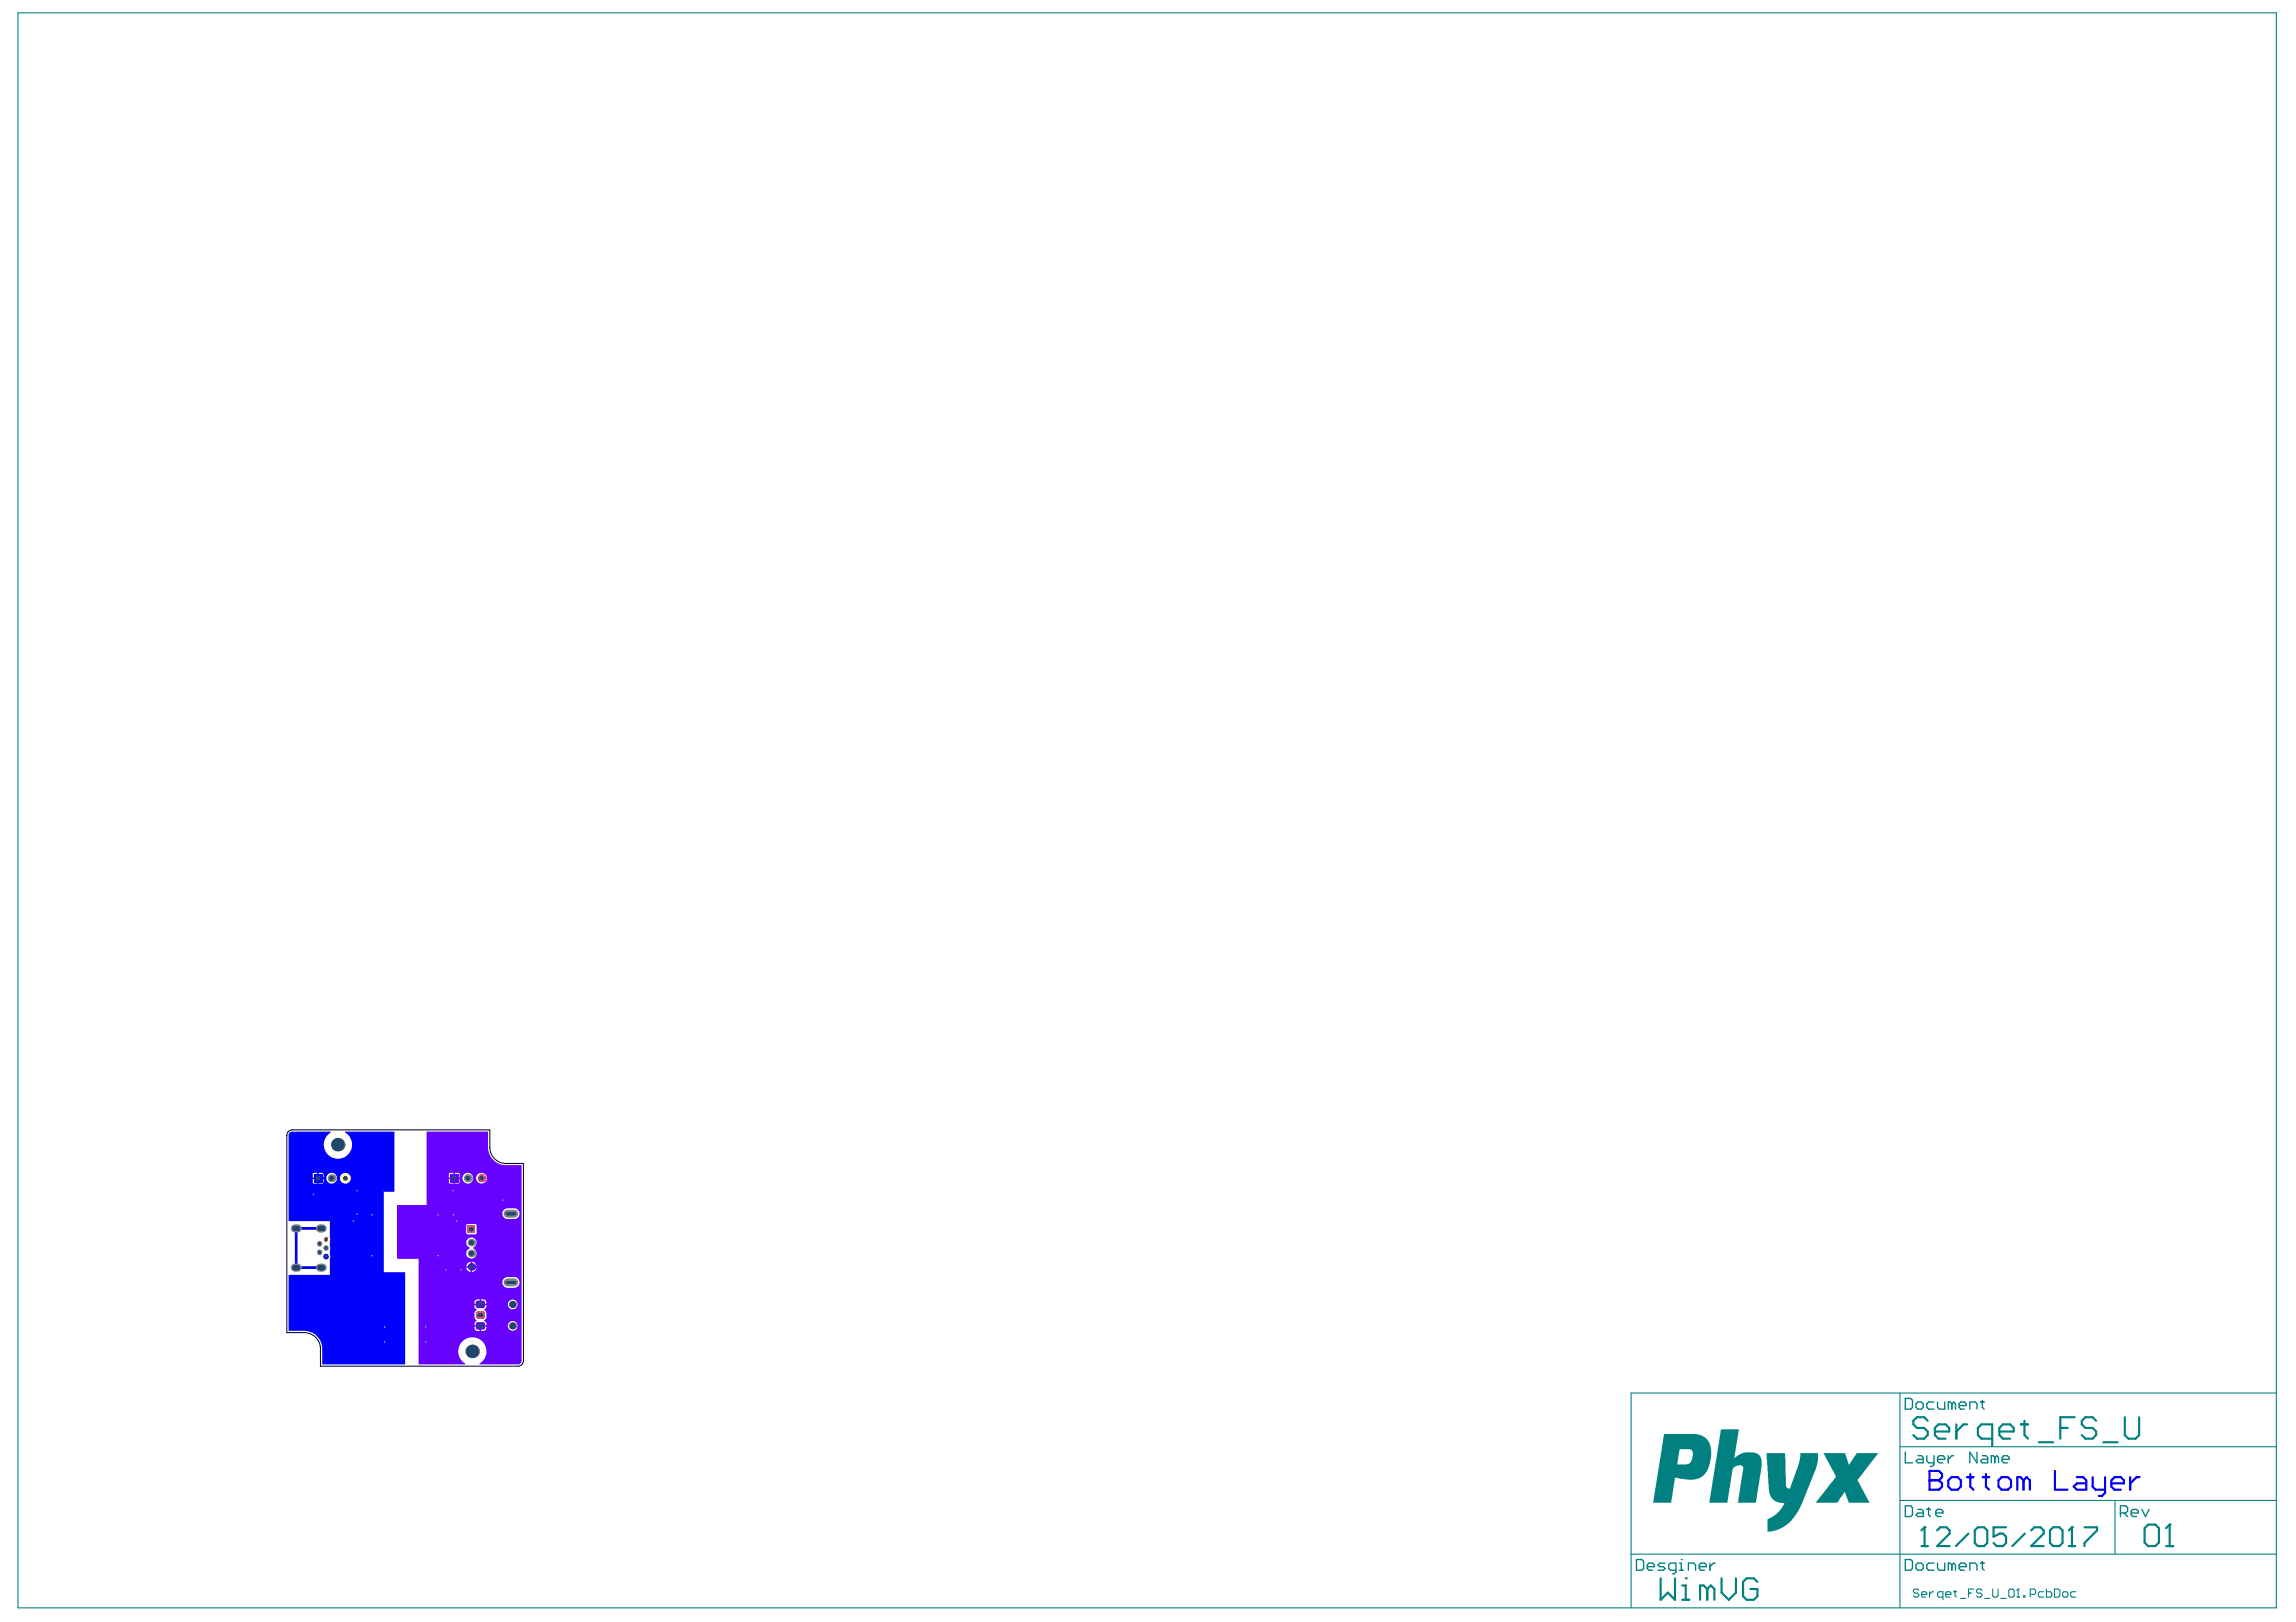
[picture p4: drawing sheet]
<svg xmlns="http://www.w3.org/2000/svg" width="297mm" height="210mm" viewBox="0 0 297 210" stroke-linecap="round" stroke-linejoin="round" font-family="sans-serif">
<g fill="#008080">
<path d="M228.5 188.1h2.4l.1 4.2 .2 .3h.2h.2l1.1-3.1 .2-.9v-.5h2.3v1l-.4 1.3-1.8 4.6-.8 1.2-1.1 1.1-.9 .6-.8 .3-.7 .1v-1.2a.45 .45 0 0 1 .4-.7l.7-.4 .5-.6 .5-.9h-.6l-.6-.2-.4-.4-.2-.4-.2-.7z"/>
<path d="M235.9 188.1h2.8l.4 1.4 .2-.1 .9-1.3h2.8l-2.6 3.3a.38 .38 0 0 0 .1 .5l1.4 2.6h-2.7l-.5-1.4h-.1l-.9 1.4h-2.8l2.2-2.8 .2-.3a.34 .34 0 0 0 .1-.6z"/>
<path d="M222.6 185h2.4l-.6 3.7 .7-.5 .7-.3 1.3 .1 .4 .2 .3 .4 .1 .4v.9l-.8 4.6h-2.3l.7-4.2a.58 .58 0 0 0-.1-.6h-.7l-.3 .2a.59 .59 0 0 0-.3 .6l-.6 4h-2.4z"/>
<path d="M215.3 185.6h4.2l.8 .2 .6 .5 .4 .7 .1 .5-.1 1.4-.2 .8-.3 .7-.4 .6-.4 .2-.8 .3h-1l-1.5-.3-.5 3.3h-2.4zM217.3 187.5l-.3 2h1.2l.3-.1 .4-.5 .1-.7a.56 .56 0 0 0-.3-.7z"/>
</g>
<g fill="none" stroke="#008080" stroke-width=".14">
<path d="M2.3 1.7h292.2v206.4h-292.2zM245.8 180.3v27.8M245.8 194.2h48.7M245.8 187.2h48.7M273.6 194.2v6.9M294.5 180.3h-83.5v27.8M211 201.1h83.5M248.2 205.8l-.1-.2h-.4l-.2 .2v.2l.2 .2h.4l.1 .1v.2l-.1 .2h-.4l-.2-.2M248.6 206.3h.7v-.1l-.2-.2h-.3l-.2 .2v.3l.2 .2h.3M249.6 206v.7M250.1 206h-.1l-.4 .3M251.4 206.7h-.6l-.1-.2v-.3l.1-.2h.6v1"/>
<path d="M251.7 206.3h.7v-.1l-.2-.2h-.3l-.2 .2v.3l.2 .2h.3M252.8 206h.3M252.9 205.8v.7l.2 .2M253.6 206.9h.7M254.7 206.2h.3M255.4 205.6h-.7v1.1M256.4 205.8l-.2-.2h-.3l-.2 .2v.2l.2 .2h.3l.2 .1v.2l-.2 .2h-.3l-.2-.2M256.8 206.9h.6M257.8 205.6v.9l.2 .2h.3l.2-.2v-.9M258.8 206.9h.7M259.9 205.8l.2-.2h.3l.2 .2v.7l-.2 .2h-.3l-.2-.2zM260.9 206.7h.4"/>
<path d="M261.1 205.6h.1M261.1 205.6v1.1M261.1 205.6l-.2 .2M261.8 206.5h.2v.2h-.2zM262.7 206.3h.5l.2-.1v-.4l-.2-.2h-.5v1.1M264.4 206h-.5l-.2 .2v.3l.2 .2h.5M264.7 205.6v1.1h.6l.1-.2v-.3l-.1-.2h-.6M265.8 205.6h.5l.2 .2v.7l-.2 .2h-.5zM267 206h.4l.1 .2v.3l-.1 .2h-.4l-.2-.2v-.3zM268.6 206h-.5l-.2 .2v.3l.2 .2h.5"/>
</g>
<g fill="none" stroke="#008080" stroke-width=".17">
<path d="M246.5 194.9h.7l.2 .2v.9l-.2 .3h-.7zM246.5 181h.7l.2 .2v.9l-.2 .3h-.7zM246.5 187.9v1.4h.9M247.9 181.7l.2-.3h.5l.2 .3v.4l-.2 .3h-.5l-.2-.3zM248.1 195.3h.5l.2 .3v.7h-.7l-.2-.3 .2-.2h.7M248.1 188.4h.5l.2 .2v.7h-.7l-.2-.2 .2-.3h.7M249.3 195.3h.4M249.3 188.4v.7l.2 .2h.7M249.5 195.1v.9l.2 .3M250.2 181.4h-.7l-.2 .3v.4l.2 .3h.7M250.2 188.4v1.1l-.2 .3h-.3M250.4 195.8h1v-.2l-.3-.3h-.4l-.3 .3v.4l.3 .3h.4"/>
<path d="M250.7 188.8h.9v-.2l-.2-.2h-.5l-.2 .2v.5l.2 .2h.5M250.7 181.4v.7l.2 .3h.7v-1M252.1 188.4v.9M252.5 181.7l-.2-.3h-.2v1M252.5 181.7l.3-.3 .2 .3v.7M252.5 181.7v.7M252.8 188.4h-.3l-.4 .4M253.4 181.9h1v-.2l-.3-.3h-.4l-.3 .3v.4l.3 .3h.4M254.8 182.4v-1h.7l.3 .3v.7M255.8 187.9v1.4l-1-1.4v1.4M256.2 181.4h.5M256.5 188.4h.4l.3 .2v.7h-.7l-.3-.2 .3-.3h.7"/>
<path d="M256.5 181.2v.9l.2 .3M258.1 188.6l-.2-.2h-.3v.9M258.1 188.6v.7M258.1 188.6l.2-.2 .2 .2v.7M259 188.8h.9v-.2l-.2-.2h-.5l-.2 .2v.5l.2 .2h.5M274.3 195.8h.7l.2-.2v-.5l-.2-.2h-.7v1.4M274.8 195.8l.4 .5M275.7 195.8h.9v-.2l-.2-.3h-.5l-.2 .3v.4l.2 .3h.5M277.1 195.3l.5 1 .4-1M211.7 201.8h.7l.2 .2v1l-.2 .2h-.7zM213.1 202.7h.9v-.2l-.2-.2h-.5l-.2 .2v.5l.2 .2h.5M215.4 202.3h-.7l-.2 .2 .2 .2h.5l.2 .3-.2 .2h-.7"/>
<path d="M216.8 203.2h-.7l-.2-.2v-.5l.2-.2h.7v1.1l-.2 .3h-.3M217.3 203.2h.4M217.3 202.3h.2v.9M217.5 201.8h.1M218.4 203.2v-.9h.7l.3 .2v.7M219.8 202.7h1v-.2l-.3-.2h-.4l-.3 .2v.5l.3 .2h.4M221.2 202.3v.9M221.9 202.3h-.2l-.5 .4M246.5 201.8h.7l.2 .2v1l-.2 .2h-.7zM247.9 202.5l.2-.2h.5l.2 .2v.5l-.2 .2h-.5l-.2-.2zM250.2 202.3h-.7l-.2 .2v.5l.2 .2h.7M250.7 202.3v.7l.2 .2h.7v-.9"/>
<path d="M252.5 202.5l-.2-.2h-.2v.9M252.5 202.5v.7M252.5 202.5l.3-.2 .2 .2v.7M253.4 202.7h1v-.2l-.3-.2h-.4l-.3 .2v.5l.3 .2h.4M254.8 203.2v-.9h.7l.3 .2v.7M256.2 202.3h.5M256.5 202v1l.2 .2"/>
</g>
<g fill="none" stroke="#008080" stroke-width=".28">
<path d="M249 197.6h.1M249 197.6v2.5M249 197.6l-.4 .5M249.4 183.9l-.5-.5h-.9l-.5 .5v.4l.5 .5h.9l.5 .5v.4l-.5 .5h-.9l-.5-.5M250.3 185.3h1.9v-.5l-.5-.5h-.9l-.5 .5v.9l.5 .5h.9M250.6 198.1l.4-.5h.8l.4 .5v.4l-1.6 1.6h1.6M253.1 184.3v1.9M254.5 184.3h-.5l-.9 1M254.7 198.5l-1.7 1.6M255.5 198.1l.4-.5h.8l.4 .5v1.6l-.4 .4h-.8l-.4-.4zM257.7 186.2h-1.4l-.4-.5v-.9l.4-.5h1.4v2.8M258.7 185.3h1.8v-.5l-.4-.5h-1l-.4 .5v.9l.4 .5h1"/>
<path d="M259.5 197.6h-1.6v1.3l.8-.4h.4l.4 .4v.8l-.4 .4h-.8l-.4-.4M261.4 184.3h1M261.9 183.9v1.8l.5 .5M262 198.5l-1.7 1.6M262.8 198.1l.4-.5h.8l.4 .5v.4l-1.6 1.6h1.6M263.8 186.6h1.8M265.2 198.1l.4-.5h.8l.4 .5v1.6l-.4 .4h-.8l-.4-.4zM266.5 184.8h1M268.1 197.6h.1M268.1 197.6v2.5M268.1 197.6l-.5 .5M268.4 183.4h-1.9v2.8"/>
<path d="M269.7 197.6h1.6v.5l-1.6 1.6v.4M271.2 183.9l-.5-.5h-.9l-.5 .5v.4l.5 .5h.9l.5 .5v.4l-.5 .5h-.9l-.5-.5M274 186.6h-1.9M274.9 183.4v2.3l.5 .5h.9l.4-.5v-2.3M277.4 197.8l.5-.5h.9l.5 .5v1.8l-.5 .5h-.9l-.5-.5zM280.7 197.3h.1M280.7 197.3v2.8M280.7 197.3l-.5 .5M214.8 204.3v2.7l1-.9 .9 .9v-2.7M217.6 207h1M217.6 205.2h.5v1.8M218.1 204.3h.1"/>
<path d="M220.9 205.6l-.5-.4h-.5v1.8M220.9 205.6v1.4M220.9 205.6l.4-.4 .5 .4v1.4M222.7 204.3v1.8l1 .9 .9-.9v-1.8M227.4 204.7l-.5-.4h-.9l-.5 .4v1.9l.5 .4h.9l.5-.4v-1h-1M248.6 200.1h.8M267.6 200.1h.9M280.2 200.1h1"/>
</g>
<path d="M37.5 146.6l.3-.2h5v.1a1.83 1.83 0 0 0-.5 2.8 1.83 1.83 0 0 0 2.8 0 1.83 1.83 0 0 0-.5-2.8l.1-.1h6.3v7.8h-1.4v10.4h2.8v12h-10.7v-2.1a2.31 2.31 0 0 0-2.3-2.3h-2.1v-7.2h5.4v-7h-5.4v-11.1zM41.2 151.8v.6h.6v-.6zM40.5 151.8l-.1 .6h.7v-.6zM44 152.5a.7 .7 0 0 0 1.4 0 .7 .7 0 0 0-1.4 0zM42.2 152.5a.7 .7 0 0 0 1.4 0 .7 .7 0 0 0-1.4 0zM41.2 152.6v.6l.6-.1v-.5zM40.4 152.6l.1 .5 .6 .1v-.6z" fill="#00f"/>
<path d="M55.2 146.4h7.9v2.1a2.31 2.31 0 0 0 1.5 2.1l.7 .2h2.2v25.3a.47 .47 0 0 1-.5 .5h-5v-.1a1.83 1.83 0 0 0 .5-2.8 1.83 1.83 0 0 0-2.8 0 1.83 1.83 0 0 0 .5 2.8v.1h-6v-13.7h-2.8v-7h3.8zM58.8 151.8v.6h.7l-.1-.6zM58.1 151.8v.6h.6v-.6zM61.6 152.5a.7 .7 0 0 0 1.4 0 .7 .7 0 0 0-1.4 0zM59.8 152.5a.7 .7 0 0 0 1.4 0 .7 .7 0 0 0-1.4 0zM58.8 152.6v.6l.6-.1 .1-.5zM58.1 152.6v.5l.6 .1v-.6zM65.2 156.6a.7 .7 0 0 0-.2 .7 .7 .7 0 0 0 .7 .5h.8a.7 .7 0 0 0 .7-.7 .7 .7 0 0 0-.7-.7h-.9zM60.4 158.5v1.2h1.2v-1.2zM60.5 160.3a.73 .73 0 0 0 .3 1.2 .69 .69 0 0 0-.5 .9 .69 .69 0 0 0 .8 .4 .69 .69 0 0 0 .5-.8l-.2-.3a.19 .19 0 0 1-.2-.2 .19 .19 0 0 1 .2-.2 .67 .67 0 0 0 .1-.9 .67 .67 0 0 0-1-.1zM61.1 163.3v.6h.6a.67 .67 0 0 0-.6-.6zM60.5 163.5l-.2 .4h.6v-.6zM61.1 164v.6a.67 .67 0 0 0 .6-.6zM60.3 164a.67 .67 0 0 0 .6 .6v-.6zM65.2 165.5a.7 .7 0 0 0-.2 .7 .7 .7 0 0 0 .7 .5h.8a.7 .7 0 0 0 .7-.7 .7 .7 0 0 0-.7-.7h-.9zM65.7 168.8a.65 .65 0 0 0 1.3 0 .65 .65 0 0 0-1.3 0zM62.2 168.1v.6h.7v-.3l-.1-.2zM61.5 168.3l-.1 .4h.7v-.6l-.4 .1zM65.7 171.6a.65 .65 0 0 0 1.3 0 .65 .65 0 0 0-1.3 0zM61.4 168.9v.3l.3 .2-.3 .5v.6l.3 .4-.3 .3v.3h1.5v-.3l-.3-.3 .3-.4v-.6l-.3-.5 .3-.2v-.3zM62.2 171.7v.5h.4l.3-.1v-.4zM61.4 171.7v.3l.1 .2h.6v-.5z" fill="#60f"/>
<path d="M41.6 159h-3.3v5h3.3" fill="none" stroke="#00f" stroke-width=".35"/>
<g fill="none" stroke="#00f" stroke-width=".28">
<path d="M249.6 191.6h.1M249.6 190.4h1.2l.4 .4v.4l-.4 .4 .4 .4v.4l-.4 .4h-1.2zM249.6 191.6h1.2M252.1 191.6l.4-.4h.8l.4 .4v.8l-.4 .4h-.8l-.4-.4zM254.5 191.2h.8M254.9 190.8v1.6l.4 .4M256.5 191.2h.8M256.9 190.8v1.6l.4 .4M258.5 191.6l.5-.4h.8l.4 .4v.8l-.4 .4h-.8l-.5-.4zM261.8 191.6l-.4-.4h-.4v1.6M261.8 191.6v1.2M261.8 191.6l.4-.4 .4 .4v1.2"/>
<path d="M265.9 190.4v2.4h1.6M268.7 191.2h.8l.4 .4v1.2h-1.2l-.4-.4 .4-.4h1.2M270.7 191.2v1.2l.4 .4h1.2M272.3 191.2v2l-.4 .4h-.4M273.2 192h1.6v-.4l-.4-.4h-.8l-.4 .4v.8l.4 .4h.8M275.6 191.2v1.6M276.8 191.2h-.4l-.8 .8"/>
</g>
<circle cx="56.7" cy="157.2" r=".24" fill="#60f"/>
<circle cx="56.7" cy="157.2" r=".1" fill="#a6968d"/>
<circle cx="59.1" cy="158" r=".24" fill="#60f"/>
<circle cx="59.1" cy="158" r=".1" fill="#a6968d"/>
<circle cx="58.6" cy="154.1" r=".24" fill="#60f"/>
<circle cx="58.6" cy="154.1" r=".1" fill="#a6968d"/>
<circle cx="58.7" cy="157.2" r=".24" fill="#60f"/>
<circle cx="58.7" cy="157.2" r=".1" fill="#a6968d"/>
<circle cx="46.2" cy="157.1" r=".24" fill="#00f"/>
<circle cx="46.2" cy="157.1" r=".1" fill="#a6968d"/>
<circle cx="46.2" cy="154.1" r=".24" fill="#00f"/>
<circle cx="46.2" cy="154.1" r=".1" fill="#a6968d"/>
<circle cx="45.7" cy="158" r=".24" fill="#00f"/>
<circle cx="45.7" cy="158" r=".1" fill="#a6968d"/>
<circle cx="48.1" cy="157.2" r=".24" fill="#00f"/>
<circle cx="48.1" cy="157.2" r=".1" fill="#a6968d"/>
<circle cx="40.6" cy="154.6" r=".24" fill="#00f"/>
<circle cx="40.6" cy="154.6" r=".1" fill="#a6968d"/>
<circle cx="65" cy="155.3" r=".24" fill="#60f"/>
<circle cx="65" cy="155.3" r=".1" fill="#a6968d"/>
<circle cx="56.7" cy="162.5" r=".24" fill="#60f"/>
<circle cx="56.7" cy="162.5" r=".1" fill="#a6968d"/>
<circle cx="48.1" cy="162.5" r=".24" fill="#00f"/>
<circle cx="48.1" cy="162.5" r=".1" fill="#a6968d"/>
<circle cx="55.1" cy="171.7" r=".24" fill="#60f"/>
<circle cx="55.1" cy="171.7" r=".1" fill="#a6968d"/>
<circle cx="55.1" cy="173.7" r=".24" fill="#60f"/>
<circle cx="55.1" cy="173.7" r=".1" fill="#a6968d"/>
<circle cx="49.8" cy="173.7" r=".24" fill="#00f"/>
<circle cx="49.8" cy="173.7" r=".1" fill="#a6968d"/>
<circle cx="49.8" cy="171.7" r=".24" fill="#00f"/>
<circle cx="49.8" cy="171.7" r=".1" fill="#a6968d"/>
<circle cx="57.7" cy="164.3" r=".24" fill="#60f"/>
<circle cx="57.7" cy="164.3" r=".1" fill="#a6968d"/>
<circle cx="59.6" cy="164.3" r=".24" fill="#60f"/>
<circle cx="59.6" cy="164.3" r=".1" fill="#a6968d"/>
<path d="M41.4 162v.1" fill="none" stroke="#808080" stroke-width=".71"/>
<circle cx="41.4" cy="162.1" r=".21" fill="#1f4769"/>
<circle cx="61" cy="162.2" r=".49" fill="#808080"/>
<circle cx="61" cy="162.2" r=".32" fill="#1f4769"/>
<path d="M60.5 158.6h1v1h-1z" fill-rule="evenodd" fill="#ff5050"/>
<circle cx="61" cy="159.1" r=".32" fill="#1f4769"/>
<path d="M41.4 160.9v.1" fill="none" stroke="#808080" stroke-width=".71"/>
<circle cx="41.4" cy="161" r=".21" fill="#1f4769"/>
<circle cx="61" cy="160.8" r=".49" fill="#808080"/>
<circle cx="61" cy="160.8" r=".32" fill="#1f4769"/>
<circle cx="61" cy="163.9" r=".49" fill="#60f"/>
<circle cx="61" cy="163.9" r=".32" fill="#1f4769"/>
<path d="M42.2 160.4h.1" fill="none" stroke="#f93" stroke-width=".71"/>
<circle cx="42.2" cy="160.4" r=".21" fill="#1f4769"/>
<path d="M38.2 159h.3M38.2 164h.3" fill="none" stroke="#808080" stroke-width="1.1"/>
<path d="M38.2 159h.3M38.2 164h.3" fill="none" stroke="#1f4769" stroke-width=".69"/>
<path d="M42.2 162.6h.1" fill="none" stroke="#00f" stroke-width=".71"/>
<circle cx="42.2" cy="162.6" r=".21" fill="#1f4769"/>
<path d="M42.2 161.5h.1" fill="none" stroke="#808080" stroke-width=".71"/>
<circle cx="42.2" cy="161.5" r=".21" fill="#1f4769"/>
<path d="M61.6 170l.2-.3h.7l.2 .3v.4l-.2 .3h-.7l-.2-.3z" fill-rule="evenodd" fill="#ff5050"/>
<g fill="#ff5050">
<path d="M61.8 170.4v.3zM61.6 170.4h.2v.3l-.2-.1z"/>
<path d="M62.5 170.4h.2zM62.5 170.4h.2v.2l-.2 .1z"/>
<path d="M62.5 169.7v.3zM62.5 169.7l.2 .1v.2h-.2z"/>
<path d="M61.6 170h.2zM61.6 169.8l.2-.1v.3h-.2z"/>
</g>
<path d="M62 170.2h.3" fill="none" stroke="#1f4769" stroke-width=".56"/>
<path d="M61.6 171.3l.2-.2h.7l.2 .2v.5l-.2 .3h-.7l-.2-.3z" fill-rule="evenodd" fill="#60f"/>
<g fill="#60f">
<path d="M61.8 171.8v.3zM61.6 171.8h.2v.3l-.2-.1z"/>
<path d="M62.5 171.8h.2zM62.5 171.8h.2v.2l-.2 .1z"/>
<path d="M62.5 171.1v.2zM62.5 171.1l.2 .1v.1h-.2z"/>
<path d="M61.6 171.3h.2zM61.6 171.2l.2-.1v.2h-.2z"/>
</g>
<path d="M62 171.6h.3" fill="none" stroke="#1f4769" stroke-width=".56"/>
<circle cx="66.3" cy="171.6" r=".45" fill="#808080"/>
<circle cx="66.3" cy="171.6" r=".45" fill="#1f4769"/>
<path d="M65.7 157.1h.8M65.7 166h.8" fill="none" stroke="#808080" stroke-width="1"/>
<path d="M65.6 157.1h1M65.6 166h1" fill="none" stroke="#1f4769" stroke-width=".42"/>
<circle cx="44.7" cy="152.5" r=".52" fill="#ff6"/>
<circle cx="44.7" cy="152.5" r=".31" fill="#1f4769"/>
<circle cx="42.9" cy="152.5" r=".52" fill="#808080"/>
<circle cx="42.9" cy="152.5" r=".31" fill="#1f4769"/>
<circle cx="43.7" cy="148.1" r=".87" fill="#808080"/>
<circle cx="43.7" cy="148.1" r=".87" fill="#1f4769"/>
<path d="M61.6 168.6l.2-.3h.7l.2 .3v.4l-.2 .3h-.7l-.2-.3z" fill-rule="evenodd" fill="#60f"/>
<g fill="#60f">
<path d="M61.8 169v.3zM61.6 169h.2v.3l-.2-.1z"/>
<path d="M62.5 169h.2zM62.5 169h.2v.2l-.2 .1z"/>
<path d="M62.5 168.3v.3zM62.5 168.3l.2 .1v.2h-.2z"/>
<path d="M61.6 168.6h.2zM61.6 168.4l.2-.1v.3h-.2z"/>
</g>
<path d="M62 168.8h.3" fill="none" stroke="#1f4769" stroke-width=".56"/>
<circle cx="61.1" cy="174.9" r=".87" fill="#808080"/>
<circle cx="61.1" cy="174.9" r=".87" fill="#1f4769"/>
<circle cx="62.3" cy="152.5" r=".52" fill="#f30"/>
<circle cx="62.3" cy="152.5" r=".31" fill="#1f4769"/>
<circle cx="60.5" cy="152.5" r=".52" fill="#808080"/>
<circle cx="60.5" cy="152.5" r=".31" fill="#1f4769"/>
<circle cx="66.3" cy="168.8" r=".45" fill="#808080"/>
<circle cx="66.3" cy="168.8" r=".45" fill="#1f4769"/>
<path d="M41.4 159h.3M41.4 164h.3" fill="none" stroke="#808080" stroke-width="1.1"/>
<path d="M41.4 159h.3M41.4 164h.3" fill="none" stroke="#1f4769" stroke-width=".69"/>
<path d="M40.6 152h1.1v1h-1.1z" fill-rule="evenodd" fill="#00f"/>
<circle cx="41.1" cy="152.5" r=".31" fill="#1f4769"/>
<path d="M58.2 152h1.1v1h-1.1z" fill-rule="evenodd" fill="#60f"/>
<circle cx="58.8" cy="152.5" r=".31" fill="#1f4769"/>
<path d="M37.3 146.4l.5-.2h25.6v2.3a2.09 2.09 0 0 0 2.1 2.1h2.2v25.5a.7 .7 0 0 1-.7 .7h-25.5v-2.3a2.09 2.09 0 0 0-2.1-2h-2.3v-25.6z" fill="none" stroke="#000" stroke-width=".13"/>
</svg>
